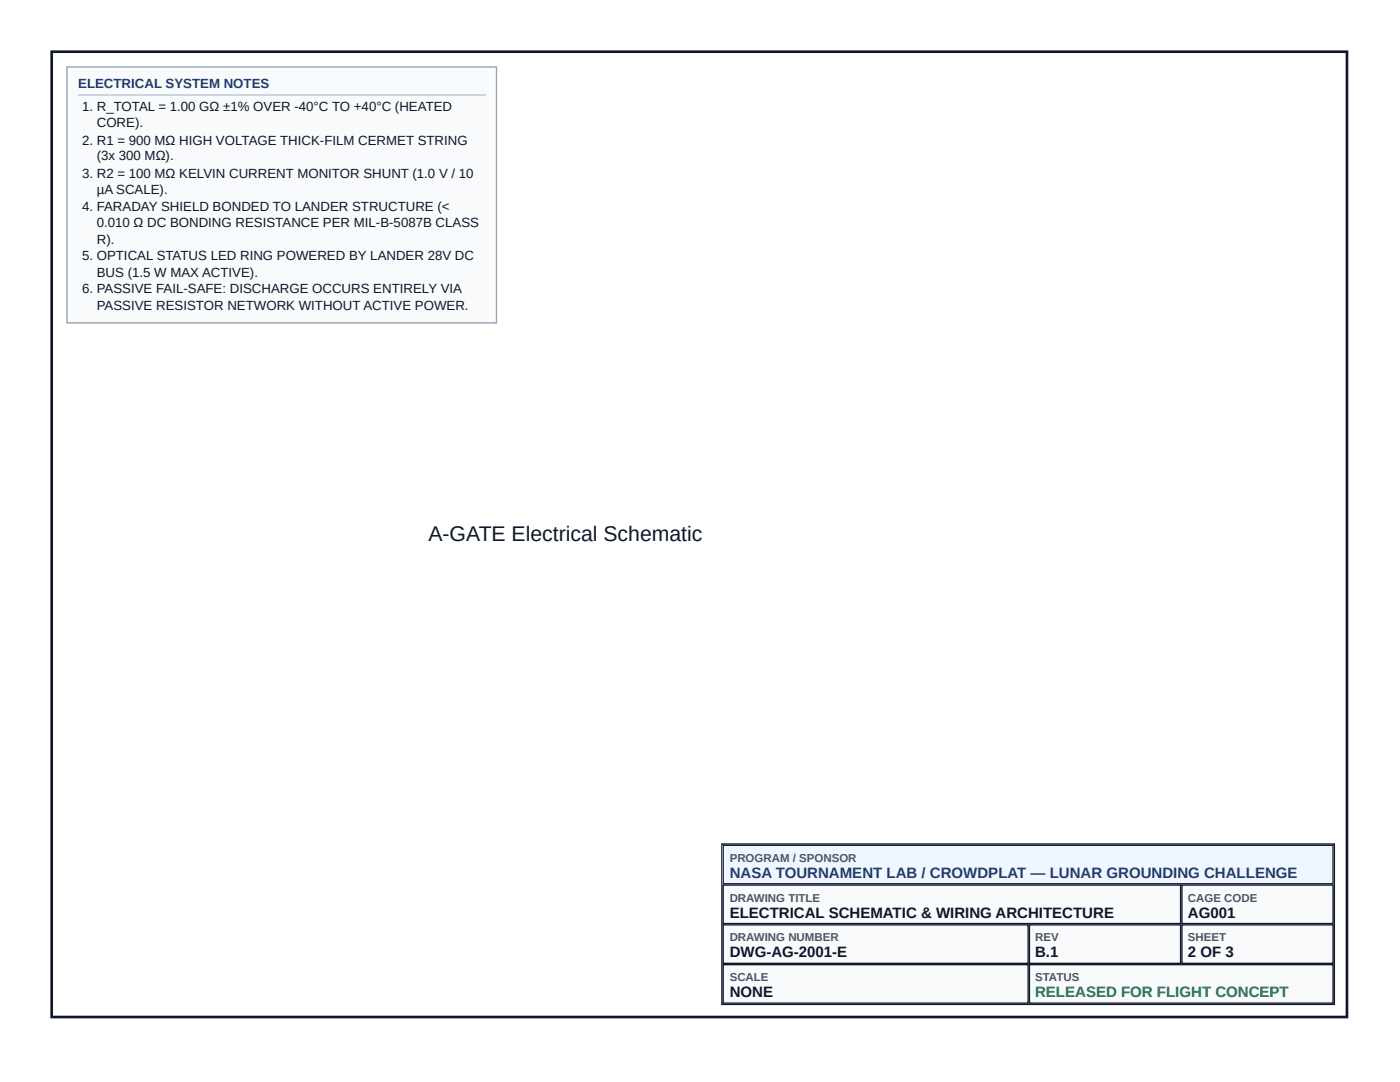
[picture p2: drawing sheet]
<svg xmlns="http://www.w3.org/2000/svg" width="279mm" height="216mm" viewBox="0 0 279 216" stroke-linecap="round" stroke-linejoin="round" font-family="sans-serif">
<defs><g id="words">
<text font-size="4.2" fill="#0f172a" x="85.5" y="107.9">A-GATE Electrical Schematic</text>
<text font-size="3" fill="#1f3d76" x="145.6" y="175.2">NASA TOURNAMENT LAB / CROWDPLAT — LUNAR GROUNDING CHALLENGE</text>
<g font-size="3" fill="#0f172a">
<text x="145.6" y="183.1">ELECTRICAL SCHEMATIC &amp; WIRING ARCHITECTURE</text>
<text x="237.1" y="183.1">AG001</text>
<text x="145.6" y="191">DWG-AG-2001-E</text>
<text x="206.6" y="191">B.1</text>
<text x="237.1" y="191">2 OF 3</text>
<text x="145.6" y="199">NONE</text>
</g>
<text font-size="3" fill="#15803d" x="206.6" y="199">RELEASED FOR FLIGHT CONCEPT</text>
<text font-size="2.6" fill="#1f3d76" x="15.6" y="17.5">ELECTRICAL SYSTEM NOTES</text>
<g font-size="2.6" fill="#0f172a">
<text x="16.4" y="22.2">1. R_TOTAL = 1.00 GΩ ±1% OVER -40°C TO +40°C (HEATED</text>
<text x="16.4" y="28.8">2. R1 = 900 MΩ HIGH VOLTAGE THICK-FILM CERMET STRING</text>
<text x="19.3" y="25.4">CORE).</text>
<text x="16.4" y="35.5">3. R2 = 100 MΩ KELVIN CURRENT MONITOR SHUNT (1.0 V / 10</text>
<text x="19.3" y="32">(3x 300 MΩ).</text>
<text x="19.3" y="38.6">µA SCALE).</text>
<text x="16.4" y="42.1">4. FARADAY SHIELD BONDED TO LANDER STRUCTURE (&lt;</text>
<text x="19.3" y="45.2">0.010 Ω DC BONDING RESISTANCE PER MIL-B-5087B CLASS</text>
<text x="16.4" y="51.9">5. OPTICAL STATUS LED RING POWERED BY LANDER 28V DC</text>
<text x="19.3" y="48.7">R).</text>
<text x="16.4" y="58.5">6. PASSIVE FAIL-SAFE: DISCHARGE OCCURS ENTIRELY VIA</text>
<text x="19.3" y="55.3">BUS (1.5 W MAX ACTIVE).</text>
<text x="19.3" y="61.9">PASSIVE RESISTOR NETWORK WITHOUT ACTIVE POWER.</text>
</g>
<g font-size="2.3" fill="#475569">
<text x="145.6" y="172">PROGRAM / SPONSOR</text>
<text x="145.6" y="179.9">DRAWING TITLE</text>
<text x="237.1" y="179.9">CAGE CODE</text>
<text x="145.6" y="187.9">DRAWING NUMBER</text>
<text x="206.6" y="187.9">REV</text>
<text x="237.1" y="187.9">SHEET</text>
<text x="145.6" y="195.8">SCALE</text>
<text x="206.6" y="195.8">STATUS</text>
</g>
</g></defs>
<path d="M10.3 10.3h258.5v192.6h-258.5z" fill="none" stroke="#0f172a" stroke-width=".53"/>
<path d="M13.2 13.2h86v51.4h-86z" fill="#f8fafc"/>
<path d="M13.4 13.4h85.7v51h-85.7z" fill="none" stroke="#94a3b8" stroke-width=".26"/>
<path d="M15.6 18.9h81.2" fill="none" stroke="#cbd5e1" stroke-width=".26"/>
<path d="M143.9 168.3h122.5v32.3h-122.5z" fill="#f8fafc"/>
<path d="M144.1 168.4h122.2v32h-122.2z" fill="none" stroke="#0f172a" stroke-width=".26"/>
<path d="M144.2 168.5h122v8h-122z" fill="#eff6ff"/>
<path d="M144.3 168.7h121.7v7.6h-121.7zM144.3 176.6h91.3v7.7h-91.3zM235.9 176.6h30.1v7.7h-30.1zM144.3 184.5h60.9v7.7h-60.9zM144.3 192.5h60.9v7.7h-60.9zM205.4 184.5h30.2v7.7h-30.2zM205.4 192.5h60.6v7.7h-60.6zM235.9 184.5h30.1v7.7h-30.1z" fill="none" stroke="#0f172a" stroke-width=".26"/>
<use href="#words"/>
</svg>
